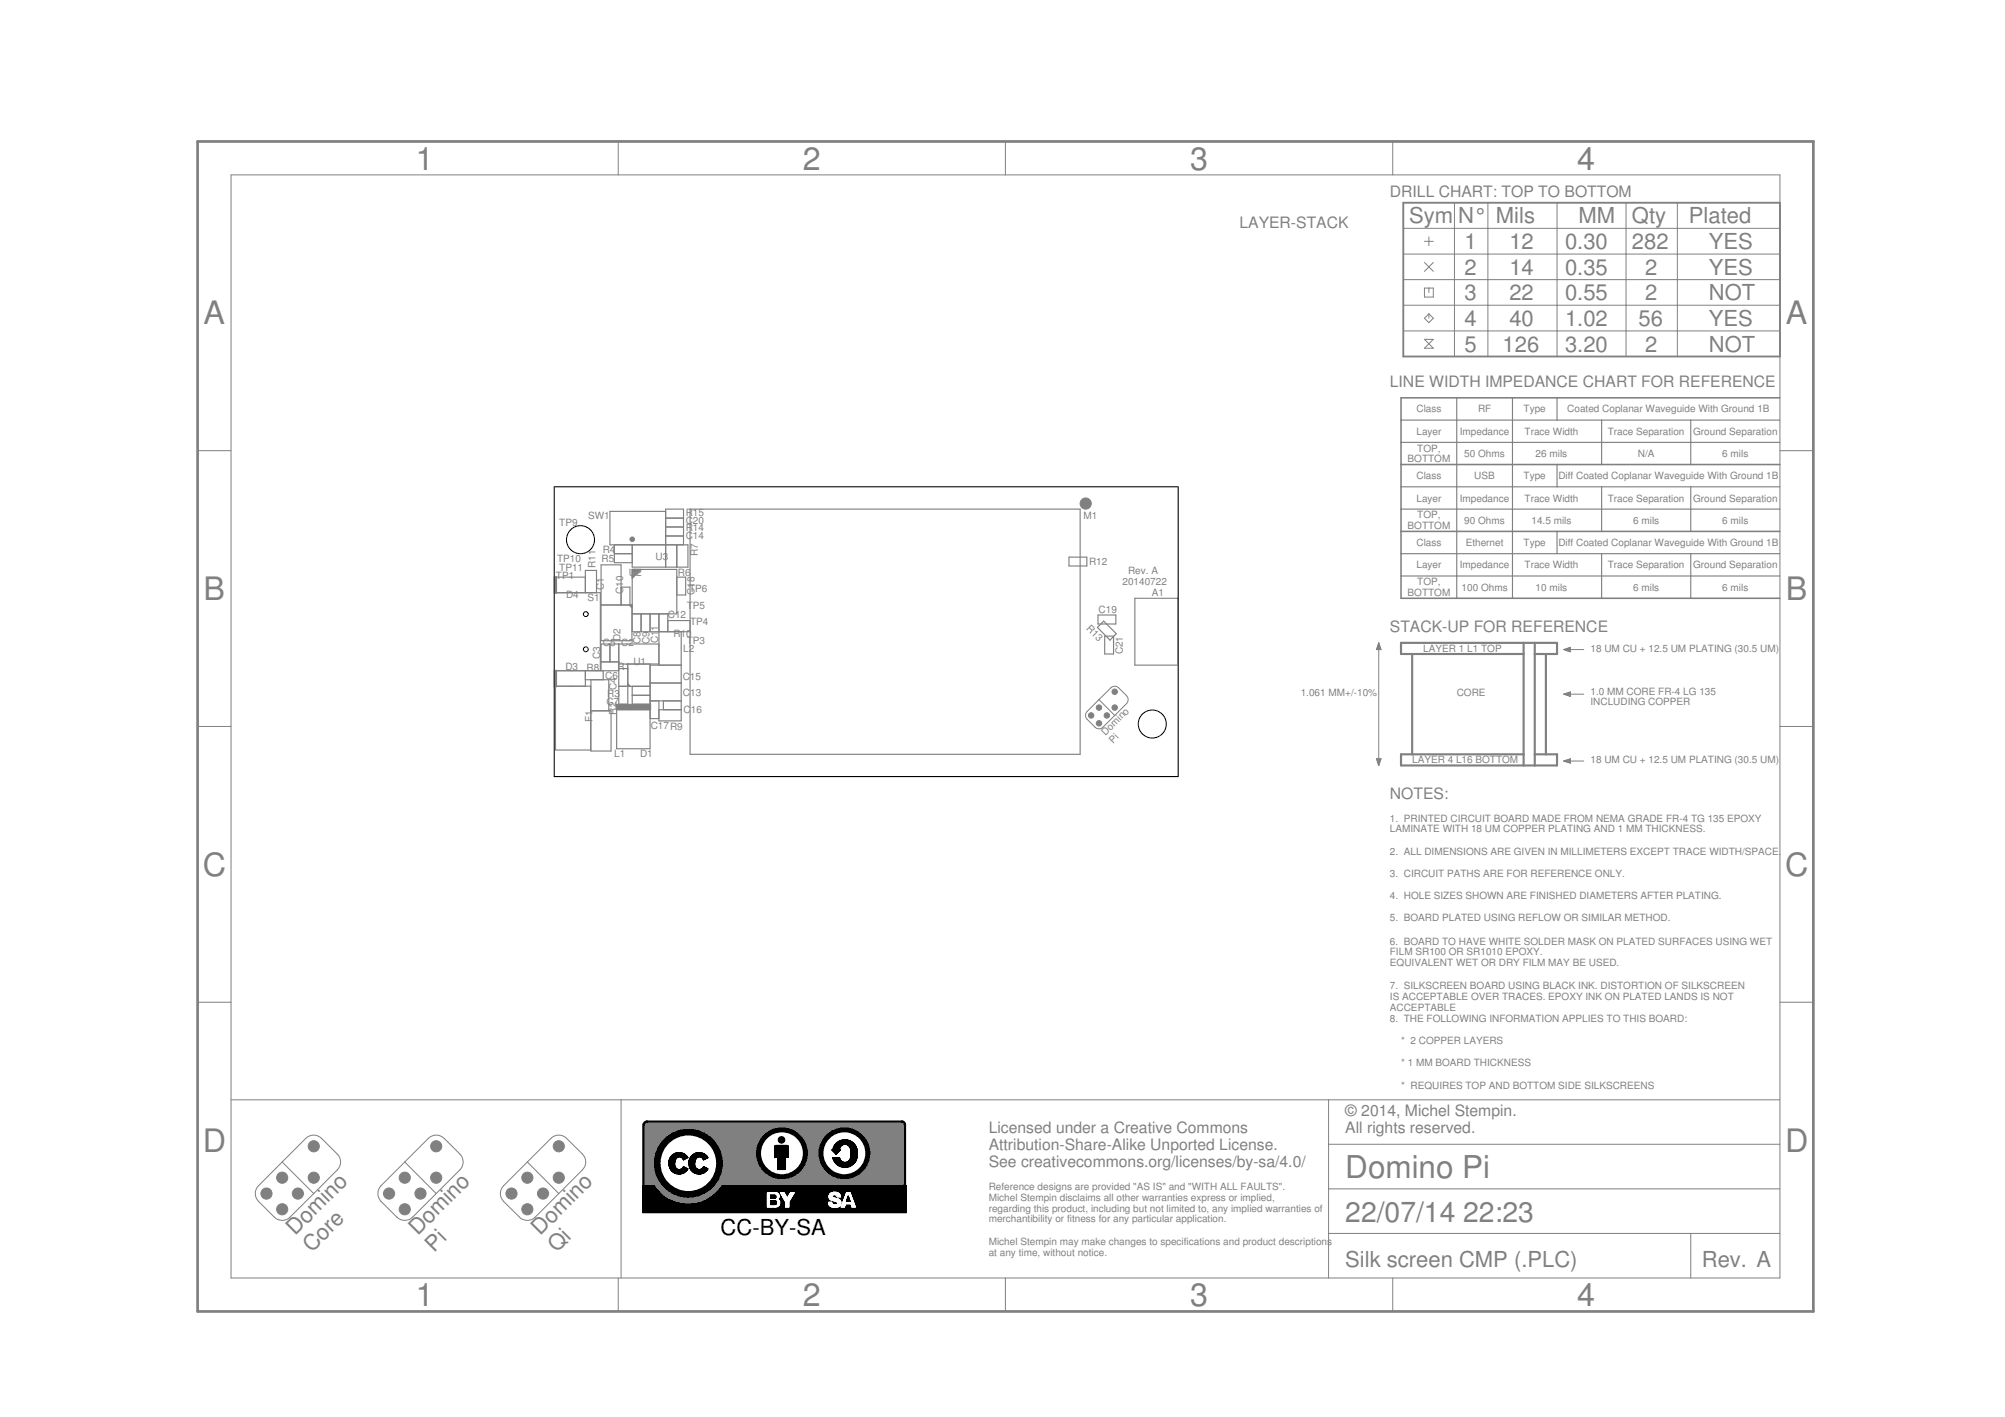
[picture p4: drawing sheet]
<svg xmlns="http://www.w3.org/2000/svg" width="297mm" height="210mm" viewBox="0 0 297 210" stroke-linecap="round" stroke-linejoin="round" font-family="sans-serif">
<defs><g id="words">
<g font-size="4.8" fill="#808080">
<text x="61.6" y="25.1">1</text>
<text x="118.9" y="25.1">2</text>
<text x="176.3" y="25.1">3</text>
<text x="233.7" y="25.1">4</text>
<text x="30.2" y="48">A</text>
<text x="264.6" y="48">A</text>
<text x="30.2" y="88.9">B</text>
<text x="264.6" y="88.9">B</text>
<text x="30" y="129.7">C</text>
<text x="264.4" y="129.7">C</text>
<text x="30" y="170.6">D</text>
<text x="264.4" y="170.6">D</text>
<text x="61.6" y="193.5">1</text>
<text x="118.9" y="193.5">2</text>
<text x="176.3" y="193.5">3</text>
<text x="233.7" y="193.5">4</text>
</g>
<text font-size="4.7" fill="#808080" x="199.3" y="174.5">Domino Pi</text>
<g font-size="4.2" fill="#808080">
<text x="199.3" y="181.1">22/07/14</text>
<text x="216.8" y="181.1">22:23</text>
</g>
<g font-size="3.3" fill="#808080">
<text x="208.7" y="33.1">Sym</text>
<text x="216" y="33.1">N°</text>
<text x="221.6" y="33.1">Mils</text>
<text x="233.8" y="33.1">MM</text>
<text x="241.8" y="33.1">Qty</text>
<text x="250.2" y="33.1">Plated</text>
<text x="217" y="36.9">1</text>
<text x="217" y="40.7">2</text>
<text x="223.6" y="36.9">12</text>
<text x="223.6" y="40.7">14</text>
<text x="231.9" y="36.9">0.30</text>
<text x="231.9" y="40.7">0.35</text>
<text x="241.8" y="36.9">282</text>
<text x="243.7" y="40.7">2</text>
<text x="253.2" y="36.9">YES</text>
<text x="253.2" y="40.7">YES</text>
<text x="217" y="44.5">3</text>
<text x="223.6" y="44.5">22</text>
<text x="231.9" y="44.5">0.55</text>
<text x="243.7" y="44.5">2</text>
<text x="253.2" y="44.5">NOT</text>
<text x="217" y="48.3">4</text>
<text x="217" y="52.1">5</text>
<text x="222.6" y="52.1">126</text>
<text x="223.6" y="48.3">40</text>
<text x="231.9" y="48.3">1.02</text>
<text x="231.9" y="52.1">3.20</text>
<text x="242.8" y="48.3">56</text>
<text x="243.7" y="52.1">2</text>
<text x="253.2" y="48.3">YES</text>
<text x="253.2" y="52.1">NOT</text>
<text x="43.7" y="183.1" transform="rotate(-45 43.7 183.1)">Domino</text>
<text x="46.2" y="185.6" transform="rotate(-45 46.2 185.6)">Core</text>
<text x="61.9" y="183.1" transform="rotate(-45 61.9 183.1)">Domino</text>
<text x="64.3" y="185.6" transform="rotate(-45 64.3 185.6)">Pi</text>
<text x="80" y="183.1" transform="rotate(-45 80 183.1)">Domino</text>
<text x="82.5" y="185.6" transform="rotate(-45 82.5 185.6)">Qi</text>
<text x="199.3" y="187.7">Silk screen CMP (.PLC)</text>
<text x="252.1" y="187.7">Rev. A</text>
</g>
<text font-size="3.3" x="106.8" y="182.9">CC-BY-SA</text>
<g font-size="2.3" fill="#808080">
<text x="205.9" y="29.2">DRILL CHART: TOP TO BOTTOM</text>
<text x="183.6" y="33.8">LAYER-STACK</text>
<text x="205.9" y="57.3">LINE WIDTH IMPEDANCE CHART FOR REFERENCE</text>
<text x="205.9" y="93.6">STACK-UP FOR REFERENCE</text>
<text x="205.9" y="118.3">NOTES:</text>
<text x="146.5" y="167.9">Licensed under a Creative Commons</text>
<text x="199.3" y="165.4">© 2014, Michel Stempin.</text>
<text x="199.3" y="167.9">All rights reserved.</text>
<text x="146.5" y="170.3">Attribution-Share-Alike Unported License.</text>
<text x="146.5" y="172.8">See creativecommons.org/licenses/by-sa/4.0/</text>
</g>
<g font-size="1.5" fill="#808080">
<text x="209.8" y="64.4">Layer</text>
<text x="209.8" y="61.1">Class</text>
<text x="216.3" y="64.4">Impedance</text>
<text x="219" y="61.1">RF</text>
<text x="225.7" y="61.1">Type</text>
<text x="225.9" y="64.4">Trace Width</text>
<text x="232.2" y="61.1">Coated Coplanar Waveguide With Ground 1B</text>
<text x="238.2" y="64.4">Trace Separation</text>
<text x="250.8" y="64.4">Ground Separation</text>
<text x="208.5" y="68.5">BOTTOM</text>
<text x="209.8" y="71">Class</text>
<text x="210" y="66.9">TOP,</text>
<text x="216.9" y="67.7">50 Ohms</text>
<text x="218.4" y="71">USB</text>
<text x="225.7" y="71">Type</text>
<text x="227.5" y="67.7">26 mils</text>
<text x="230.9" y="71">Diff Coated Coplanar Waveguide With Ground 1B</text>
<text x="242.6" y="67.7">N/A</text>
<text x="255.2" y="67.7">6 mils</text>
<text x="82.9" y="78">TP9</text>
<text x="87.1" y="76.9">SW1</text>
<text x="101.6" y="76.4">R</text>
<text x="101.6" y="77.6">C</text>
<text x="102.7" y="76.4">15</text>
<text x="102.7" y="77.6">20</text>
<text x="160.5" y="76.9">M1</text>
<text x="209.8" y="74.3">Layer</text>
<text x="210" y="76.8">TOP,</text>
<text x="216.3" y="74.3">Impedance</text>
<text x="216.9" y="77.6">90 Ohms</text>
<text x="225.9" y="74.3">Trace Width</text>
<text x="226.9" y="77.6">14.5 mils</text>
<text x="238.2" y="74.3">Trace Separation</text>
<text x="242" y="77.6">6 mils</text>
<text x="250.8" y="74.3">Ground Separation</text>
<text x="255.2" y="77.6">6 mils</text>
<text x="82.5" y="83.3">TP10</text>
<text x="89.1" y="83.3">R5</text>
<text x="89.3" y="81.9">R4</text>
<text x="97.1" y="82.9">U3</text>
<text x="101.6" y="79.9">C</text>
<text x="101.6" y="78.7">R</text>
<text x="102.7" y="79.9">14</text>
<text x="102.7" y="78.7">14</text>
<text x="103.4" y="82.4" transform="rotate(-90 103.4 82.4)">R7</text>
<text x="161.3" y="83.7">R12</text>
<text x="208.5" y="78.4">BOTTOM</text>
<text x="209.8" y="80.9">Class</text>
<text x="217.1" y="80.9">Ethernet</text>
<text x="225.7" y="80.9">Type</text>
<text x="230.9" y="80.9">Diff Coated Coplanar Waveguide With Ground 1B</text>
<text x="82.4" y="85.7">TP1</text>
<text x="82.9" y="84.6">TP11</text>
<text x="83.9" y="88.5">D4</text>
<text x="87.1" y="89.1">S1</text>
<text x="88.2" y="84.2" transform="rotate(-90 88.2 84.2)">R11</text>
<text x="89.4" y="87.4" transform="rotate(-90 89.4 87.4)">C1</text>
<text x="92.3" y="88" transform="rotate(-90 92.3 88)">C10</text>
<text x="93.2" y="85.4">U2</text>
<text x="100.4" y="85.3">R6</text>
<text x="102.1" y="87.6">TP6</text>
<text x="102.9" y="88.1" transform="rotate(-90 102.9 88.1)">C18</text>
<text x="166.3" y="86.7">20140722</text>
<text x="167.1" y="85">Rev. A</text>
<text x="170.7" y="88.2">A1</text>
<text x="208.5" y="88.3">BOTTOM</text>
<text x="209.8" y="84.2">Layer</text>
<text x="210" y="86.7">TOP,</text>
<text x="216.3" y="84.2">Impedance</text>
<text x="216.5" y="87.5">100 Ohms</text>
<text x="225.9" y="84.2">Trace Width</text>
<text x="227.5" y="87.5">10 mils</text>
<text x="238.2" y="84.2">Trace Separation</text>
<text x="242" y="87.5">6 mils</text>
<text x="250.8" y="84.2">Ground Separation</text>
<text x="255.2" y="87.5">6 mils</text>
<text x="89.3" y="95.7">C</text>
<text x="90.4" y="95.7">5</text>
<text x="91.9" y="95" transform="rotate(-90 91.9 95)">D2</text>
<text x="92" y="95.8">C2</text>
<text x="94.9" y="95.5" transform="rotate(-90 94.9 95.5)">C8</text>
<text x="96.2" y="95.5" transform="rotate(-90 96.2 95.5)">C9</text>
<text x="97.5" y="95.3" transform="rotate(-90 97.5 95.3)">C11</text>
<text x="98.9" y="91.6">C12</text>
<text x="99.8" y="94.4">R10</text>
<text x="101.7" y="95.4">T</text>
<text x="101.7" y="90.3">T</text>
<text x="102.2" y="92.6">TP4</text>
<text x="102.7" y="95.4">P3</text>
<text x="102.7" y="90.3">P5</text>
<text x="160.8" y="93.2" transform="rotate(45 160.8 93.2)">R13</text>
<text x="162.8" y="90.8">C19</text>
<text x="83.8" y="99.2">D3</text>
<text x="86.9" y="99.4">R8</text>
<text x="88.9" y="97.7" transform="rotate(-90 88.9 97.7)">C3</text>
<text x="89.6" y="100.6">C6</text>
<text x="91.5" y="99.3">R1</text>
<text x="93.8" y="98.5">U1</text>
<text x="101.1" y="100.7">C15</text>
<text x="101.2" y="96.6">L2</text>
<text x="166.4" y="97" transform="rotate(-90 166.4 97)">C21</text>
<text x="210.9" y="96.6">LAYER 1 L1 TOP</text>
<text x="235.6" y="96.6">18 UM CU + 12.5 UM PLATING (30.5 UM)</text>
<text x="87.8" y="107" transform="rotate(-90 87.8 107)">F1</text>
<text x="89.8" y="104.4">C7</text>
<text x="89.9" y="103.2">R3</text>
<text x="91.3" y="102.3" transform="rotate(-90 91.3 102.3)">C4</text>
<text x="91.3" y="105.9" transform="rotate(-90 91.3 105.9)">R</text>
<text x="91.3" y="104.8" transform="rotate(-90 91.3 104.8)">2</text>
<text x="96.4" y="108">C17R9</text>
<text x="101.2" y="103.1">C</text>
<text x="101.3" y="105.7">C</text>
<text x="102.2" y="103.1">13</text>
<text x="102.3" y="105.7">16</text>
<text x="192.7" y="103.2">1.061 MM+/-10%</text>
<text x="215.8" y="103.2">CORE</text>
<text x="235.6" y="102.9">1.0 MM CORE FR-4 LG 135</text>
<text x="235.6" y="104.5">INCLUDING COPPER</text>
<text x="91" y="112.1">L1</text>
<text x="94.8" y="112.1">D1</text>
<text x="163.8" y="109" transform="rotate(-45 163.8 109)">Domino</text>
<text x="164.9" y="110.1" transform="rotate(-45 164.9 110.1)">Pi</text>
<text x="209.2" y="113.1">LAYER 4 L16 BOTTOM</text>
<text x="235.6" y="113.1">18 UM CU + 12.5 UM PLATING (30.5 UM)</text>
<text x="205.9" y="121.7">1. PRINTED CIRCUIT BOARD MADE FROM NEMA GRADE FR-4 TG 135 EPOXY</text>
<text x="205.9" y="123.3">LAMINATE WITH 18 UM COPPER PLATING AND 1 MM THICKNESS.</text>
<text x="205.9" y="126.6">2. ALL DIMENSIONS ARE GIVEN IN MILLIMETERS EXCEPT TRACE WIDTH/SPACE.</text>
<text x="205.9" y="129.9">3. CIRCUIT PATHS ARE FOR REFERENCE ONLY.</text>
<text x="205.9" y="133.2">4. HOLE SIZES SHOWN ARE FINISHED DIAMETERS AFTER PLATING.</text>
<text x="205.9" y="136.5">5. BOARD PLATED USING REFLOW OR SIMILAR METHOD.</text>
<text x="205.9" y="139.9">6. BOARD TO HAVE WHITE SOLDER MASK ON PLATED SURFACES USING WET</text>
<text x="205.9" y="141.5">FILM SR100 OR SR1010 EPOXY.</text>
<text x="205.9" y="143.1">EQUIVALENT WET OR DRY FILM MAY BE USED.</text>
<text x="205.9" y="146.5">7. SILKSCREEN BOARD USING BLACK INK. DISTORTION OF SILKSCREEN</text>
<text x="205.9" y="148.1">IS ACCEPTABLE OVER TRACES. EPOXY INK ON PLATED LANDS IS NOT</text>
<text x="205.9" y="149.7">ACCEPTABLE</text>
<text x="205.9" y="151.4">8. THE FOLLOWING INFORMATION APPLIES TO THIS BOARD:</text>
<text x="207.6" y="154.7">* 2 COPPER LAYERS</text>
<text x="207.6" y="158">* 1 MM BOARD THICKNESS</text>
<text x="207.6" y="161.3">* REQUIRES TOP AND BOTTOM SIDE SILKSCREENS</text>
<text x="146.5" y="176.3">Reference designs are provided &quot;AS IS&quot; and &quot;WITH ALL FAULTS&quot;.</text>
<text x="146.5" y="177.9">Michel Stempin disclaims all other warranties express or implied,</text>
<text x="146.5" y="179.5">regarding this product, including but not limited to, any implied warranties of</text>
<text x="146.5" y="181.1">merchantibility or fitness for any particular application.</text>
<text x="146.5" y="184.4">Michel Stempin may make changes to specifications and product descriptions</text>
<text x="146.5" y="186">at any time, without notice.</text>
</g>
</g></defs>
<g fill="none" stroke="#808080" stroke-width=".17">
<path d="M215.8 58.9v29.7M224.1 58.9v29.7M230.7 58.9v3.3M98.6 75.8h-8.2v4.9h11.5v3.3h-8.2v-3.3M98.6 79.4h2.7M98.6 78.1h2.7M98.6 76.8h2.7M102.2 75.4h57.8v36.3h-57.8zM207.6 75.4h56.1M207.6 65.5h56.1M207.6 62.2h56.1M207.6 72.1h56.1"/>
<path d="M230.7 68.8v3.3M230.7 78.7v3.3M237.3 62.2v6.6M237.3 72.1v6.6M250.5 62.2v6.6M250.5 72.1v6.6M82.3 99.4h9.4M82.3 87.8h6.6v11.6M82.4 99.4v2.3h4.3v-2.3M86.7 85.5h-4.3v2.3M86.7 87.8v-3.3h1.7v3.3M89 89.6h4.6v5.3"/>
<path d="M89 98h2.7M89.4 99.4v1.3M90.4 95.4v2.6M91 80.7v2.7h2.7M91 82h2.7M91.7 95.4v8.9h1.3v-5.9M91.7 98.4h5.9M91.7 99h1.3M92 89.6v-5.9h-3v11.2h4.6M92 87h1.3v2.6M93.2 89.6l.4 .4M93.3 89.7h.3"/>
<path d="M93.5 89.9h.1M93.6 90h.1M93.7 90.9h6.6v-6.6h-6.6v9.3h8.5M93.7 85.6h.1M93.7 85.4h.2M93.7 85.3h.3M93.7 85.2h.4M93.7 85h.6M93.7 84.9h.7M93.7 84.8h.9M93.7 84.6h1M93.7 84.5h1.1"/>
<path d="M93.7 84.4h1.2M95 84.3l-1.3 1.4M95 90.9v2.7M96.3 90.9v2.7M96.3 98.4v12.5h-4.9v-5.8h4.9M96.3 98.5h4.6M97.6 95.4h-8.6v4M97.6 90.9v7.6M98.9 90.9v2.7M98.9 91.9h3.3M100.3 80.7v3.3M100.3 85.5h1.3v2.6h-1.3"/>
<path d="M100.9 93.6v13.2h-3.3v-3M101.3 80.7v-5.3h-2.7v8.6M158.4 82.5h2.6v1.3h-2.6zM162.7 91.1h2.6v1.3h-2.6zM163.5 92l1.9 1.9-1 .9-1.8-1.9zM163.7 94.2h1.3v2.7h-1.3zM168.1 88.6h6.4v9.9h-6.4zM207.6 82h56.1M207.6 85.3h56.1M237.3 82v6.6M250.5 82v6.6M82.3 101.6h5.2v9.5h-5.2z"/>
<path d="M86.7 100.7h3.5v4.6M87.5 100.7v10.6h3v-6h-3M91.7 101.7h4.6M93 101.6h.3M93 101.5h.1M93 101.3l.4 .4M93.7 101.7v2.6h2.6M93.7 103h2.6M96.3 101.2h4.6M96.3 103.8h4.6M96.3 106.4h1.3M97.6 105.1h3.3"/>
<path d="M98.3 103.8v1.3"/>
</g>
<g fill="#808080" stroke="#808080" stroke-width=".15">
<circle cx="93.7" cy="79.9" r=".34"/>
<circle cx="161.6" cy="106" r=".4"/>
<circle cx="162.8" cy="104.8" r=".4"/>
<circle cx="162.8" cy="107.1" r=".4"/>
<circle cx="164" cy="106" r=".4"/>
<circle cx="165.1" cy="104.8" r=".4"/>
<circle cx="165.1" cy="102.5" r=".4"/>
<circle cx="160.8" cy="74.6" r=".83"/>
<circle cx="57.6" cy="176.8" r=".83"/>
<circle cx="60" cy="174.5" r=".83"/>
<circle cx="60" cy="179.1" r=".83"/>
<circle cx="62.3" cy="176.8" r=".83"/>
<circle cx="64.6" cy="174.5" r=".83"/>
<circle cx="64.6" cy="169.8" r=".83"/>
<circle cx="39.5" cy="176.8" r=".83"/>
<circle cx="41.8" cy="174.5" r=".83"/>
<circle cx="41.8" cy="179.1" r=".83"/>
<circle cx="44.1" cy="176.8" r=".83"/>
<circle cx="46.5" cy="174.5" r=".83"/>
<circle cx="46.5" cy="169.8" r=".83"/>
<circle cx="75.8" cy="176.8" r=".83"/>
<circle cx="78.1" cy="174.5" r=".83"/>
<circle cx="78.1" cy="179.1" r=".83"/>
<circle cx="80.5" cy="176.8" r=".83"/>
<circle cx="82.8" cy="174.5" r=".83"/>
<circle cx="82.8" cy="169.8" r=".83"/>
</g>
<g fill="#808080" stroke="#808080" stroke-width=".15">
<path d="M91.3 104.3h5.1v.8h-5.1z"/>
<path d="M82.1 85.4h.3v2.5h-.3z"/>
<path d="M82.1 99.3h.3v2.4h-.3z"/>
</g>
<g fill="none" stroke="#808080" stroke-width=".15">
<path d="M34.2 25.9h229.5v163.4h-229.5zM91.6 21v4.9M148.9 21v4.9M206.3 21v4.9M207.9 30v3.8h55.8M207.9 37.6h55.8M211 35.8h1.3M211 38.9l1.3 1.3M211.7 35.1v1.3M212.3 38.9l-1.3 1.3M215.5 30v22.8M220.4 30v22.8"/>
<path d="M230.7 30v22.8M240.9 30v22.8M248.5 30v22.8M207.9 41.4h55.8M207.9 45.2h55.8M207.9 49h55.8M207.9 52.8h55.8M211 42.7h1.3v1.3h-1.3zM211 50.3h1.3l-1.3 1.3h1.3zM211.7 42.7v.6M211.7 46.5v.6M211.7 46.5l.6 .6-.6 .7-.7-.7z"/>
<path d="M29.3 66.8h4.9M263.7 66.8h4.9M203.9 96.2h.7M204 96.1h.5M204 96h.5M204 95.9h.5M204.1 95.8h.3M204.1 95.7h.3M204.2 95.6h.2M204.2 95.5h.1M204.2 95.4h.1M204.2 95.3h.1"/>
<path d="M204.3 95.2l.3 1h-.7zM204.3 95.2v18.2M231.7 96.2h2.9M231.7 96.2l.9-.3v.7zM231.8 96.2h.8M231.8 96.3h.8M232.1 96.1h.5M232.1 96.4h.5M232.4 96h.2M232.5 96.5h.1M29.3 107.6h4.9M161.1 105.4l3.5-3.5 .3-.2h.7l1.3 1.4 .2 .3v.4l-.2 .4-3.7 3.7-.4 .1-.4-.1-1.3-1.3-.3-.6z"/>
<path d="M162.8 103.6l2.3 2.4M203.9 112.4h.7l-.3 1zM203.9 112.4h.7M204 112.5h.6M204 112.6h.5M204 112.7h.5M204.1 112.8h.3M204.1 112.9h.3M204.1 113h.3M204.2 113.1h.1M204.2 113.2h.1M204.2 113.3h.1"/>
<path d="M231.7 102.8l.9-.3v.7zM231.7 112.7l.9-.3v.7M231.7 102.8h2.9M231.7 112.7h2.9M231.7 112.7l.9 .4M231.9 102.9h.7M231.9 112.6h.7M232 112.8h.6M232 102.7h.6M232.2 103h.4M232.3 112.5h.3M232.3 112.9h.3"/>
<path d="M232.3 102.6h.3M232.5 103.1h.1M232.6 112.4h.1M232.6 113h.1M232.6 102.5h.1M263.7 107.6h4.9M29.3 148.5h4.9M263.7 148.5h4.9M34.2 162.9h229.5M41.8 172.1l3.5-3.5a1.66 1.66 0 0 1 2.3 0l2.4 2.4a1.64 1.64 0 0 1 0 2.3l-3.5 3.5M41.8 172.1l-3.5 3.5a1.64 1.64 0 0 0 0 2.4l2.3 2.3a1.64 1.64 0 0 0 2.4 0l3.5-3.5M41.8 172.1l4.7 4.7"/>
<path d="M56.5 175.6l7-7a1.66 1.66 0 0 1 2.3 0l2.3 2.4a1.64 1.64 0 0 1 0 2.3l-7 7a1.64 1.64 0 0 1-2.3 0l-2.3-2.3a1.69 1.69 0 0 1 0-2.4zM60 172.1l4.6 4.7M74.6 175.6l7-7a1.64 1.64 0 0 1 2.3 0l2.4 2.4a1.64 1.64 0 0 1 0 2.3l-7 7a1.64 1.64 0 0 1-2.3 0l-2.4-2.3a1.64 1.64 0 0 1 0-2.4zM78.1 172.1l4.7 4.7M92 162.9v26.4M95.5 171h1.6M95.5 172.3h1.5M95.5 172.2h1.5M95.5 172.1h1.5M95.5 172h1.5M95.5 171.9h1.5M95.5 171.8h1.5"/>
<path d="M95.5 171.7h1.5M95.5 171.6h1.5M95.5 171.5h1.5M95.5 171.4h1.5M95.5 171.3h1.6M95.5 171.2h1.6M95.5 171.1h1.6M95.5 171h1.7M95.5 170.9h1.7M95.5 170.8h1.7M95.5 170.7h1.7M95.5 170.7h1.8"/>
<path d="M95.5 170.6h1.8M95.5 170.5h1.8M95.5 170.4h1.8M95.5 170.3h1.9M95.5 170.2h1.9M95.5 170.1h2M95.5 170h2M95.5 169.9h2.1M95.5 169.8h2.2M95.5 169.6h2.2M95.5 169.5h2.4M95.5 169.4h2.4"/>
<path d="M95.5 169.3h2.5M95.5 169.2h2.5M95.5 169.2h2.6M95.5 169h2.7M95.5 168.9h2.8M95.5 168.7h3M95.5 168.6h3.1M95.5 168.4h3.3M95.5 168.3h3.5M95.5 168.1h3.7M95.5 168h3.9M95.5 167.9h4.2"/>
<path d="M95.5 167.7h4.5M95.5 167.6h4.9M95.5 167.4h5.4M95.5 167.3h19M95.5 167.1h19.5M95.5 167h38.4M95.5 166.9h38.4M95.5 166.8h38.4M95.5 166.7h38.4M95.5 166.6h38.4M95.5 166.5h38.4M95.5 166.4h38.4"/>
<path d="M95.5 166.3h38.4M95.5 166.2h38.4M95.5 175.6h2.7M95.5 175.6h2.6M95.5 175.5h2.6M95.5 175.4l2.6 .1M95.5 175.4h2.5M95.5 175.3h2.5M95.5 175.3h2.4M95.5 175.2h2.4M95.5 175.1l2.4 .1M95.5 175.1h2.3"/>
<path d="M95.5 175h2.3M95.5 175h2.2M95.5 174.9h2.2M95.5 174.8l2.2 .1M95.5 174.8h2.1M95.5 174.7h2.1M95.5 174.6h2.1M95.5 174.6h2M95.5 174.5l2 .1M95.5 174.5h2M95.5 174.4l2 .1M95.5 174.4h1.9"/>
<path d="M95.5 174.3h1.9M95.5 174.2l1.9 .1M95.5 174.2h1.8M95.5 174.1h1.8M95.5 174h1.8M95.5 173.9l1.8 .1M95.5 173.9h1.7M95.5 173.8h1.7M95.5 173.7h1.7M95.5 173.6h1.6M95.5 173.5l1.6 .1M95.5 173.5h1.6"/>
<path d="M95.5 173.4l1.6 .1M95.5 173.4h1.6M95.5 173.3h1.6M95.5 173.2h1.6M95.5 173.2h1.5M95.5 173.1h1.5M95.5 173h1.5M95.5 172.9h1.5M95.5 172.8h1.5M95.5 172.7h1.5M95.5 172.6h1.5M95.5 172.5h1.5"/>
<path d="M95.5 172.4h1.5M96.8 175.6l.4 .6M96.8 175.7h1.5M96.9 175.7h1.4M96.9 175.8h1.5M97 172.3v.7M97 175.9h1.4M97 172.1h-1.5M97 175.9h1.5M97 171.6v.7M97 171.8h-1.5M97 173l.2 .7"/>
<path d="M97 171.6h-1.5M97 171.5h-1.5M97 176h1.6M97.1 171.4h-1.6M97.1 176h1.5M97.1 171.2h-1.6M97.1 171.1h-1.6M97.1 176.1h1.6M97.2 176.1h1.5M97.2 171l-.2 .6M97.2 173.7l.2 .6M97.2 170.8l-1.7 .1"/>
<path d="M97.2 176.2h1.6M97.2 170.8h-1.7M97.2 176.2a6.1 6.1 0 0 0 4 2.2M97.3 176.3h1.6M97.3 170.5l-1.8 .1M97.3 170.5h-1.8M97.3 176.3h1.7M97.4 176.4h1.6M97.4 170.3l-.2 .7M97.4 174.3l.3 .6M97.4 176.4h1.7M97.5 170.2h-2"/>
<path d="M97.5 176.4h1.6M97.5 170.1l-2 .1M97.5 176.5h1.7M97.5 170.1h-2M97.5 176.5h1.8M97.6 176.6h1.7M97.6 176.6h1.8M97.6 169.9h-2.1M97.6 169.8l-2.1 .1M97.6 169.8h-2.1M97.6 176.7h1.9M97.7 169.7l-2.2 .1"/>
<path d="M97.7 176.7h1.9M97.7 169.7l-.3 .6M97.7 169.7h-2.2M97.7 174.9l.4 .6M97.7 176.8h2M97.8 169.6h-2.3M97.8 176.8h2M97.8 169.5l-2.3 .1M97.8 169.5h-2.3M97.9 176.8l2 .1M97.9 169.4l-2.4 .1M97.9 176.9h2"/>
<path d="M97.9 176.9h2.1M97.9 169.4h-2.4M98 169.3h-2.5M98 177h2.1M98 177h2.2M98 169.2h-2.5M98.1 177h2.2M98.1 169.1l-.4 .6M98.1 169.1l-2.6 .1M98.1 175.5l.5 .5M98.1 177.1h2.3M98.1 169.1h-2.6"/>
<path d="M98.1 177.1h2.4M98.2 169.1h-2.7M98.2 169h-2.7M98.2 177.1l2.5 .1M98.2 175.6h-2.7v-9.4h38.4v9.4h-28.1M98.3 169h-2.8M98.3 177.2h2.5M98.3 177.2h2.6M98.3 168.9h-2.8M98.3 177.2l2.9 .1M98.4 168.8l-2.9 .1M98.4 177.3h3.1"/>
<path d="M98.4 168.8h-2.9M98.5 177.3h6.9M98.5 177.4h6.8M98.5 168.7h-3M98.6 168.6l-.5 .5M98.6 176l1.1 .8M98.6 177.4h6.7M98.6 168.6h-3.1M98.6 177.4h6.6M98.7 168.6h-3.2M98.7 177.5h6.4M98.7 168.5h-3.2"/>
<path d="M98.8 168.5h-3.3M98.8 177.5h6.2M98.8 168.4h-3.3M98.9 177.6h6.1M98.9 168.4h-3.4M98.9 177.6h6M99 168.3h-3.5M99 177.7h5.9M99 177.7h5.8M99.1 168.2h-3.6M99.1 177.7h5.6M99.2 177.8h5.4"/>
<path d="M99.3 168.1h-3.8M99.3 177.8h5.3M99.4 177.8h5.1M99.4 168h-3.9M99.4 177.9h5M99.5 168h-4M99.5 177.9h4.8M99.6 167.9h-4.1M99.6 177.9h4.6M99.7 167.9l-1.1 .7M99.7 176.8l1.3 .4 .7 .1M99.7 178h4.5"/>
<path d="M99.8 167.8h-4.3M99.8 178h4.2M99.9 178.1h4M99.9 167.7h-4.4M100 178.1h3.8M100.1 167.7h-4.6M100.1 178.1h3.6M100.2 167.6h-4.7M100.2 178.2h3.4M100.3 167.6h-4.8M100.3 167.6l-.6 .3M100.4 178.2h3"/>
<path d="M100.5 178.2h2.9M100.5 167.5h-5M100.6 167.5h-5.1M100.7 178.3h2.4M100.8 167.4h-5.3M100.9 178.3h2M101.1 167.4h-5.6M101.1 178.4h1.6M101.4 167.3h-5.9M101.5 178.4h.9M101.7 167.3l-1.4 .3M102.3 167.3a5.1 5.1 0 0 1 4 2.4"/>
<path d="M102.6 167.3h11.7M102.9 167.4h11.3M103.1 167.4h11M103.2 167.4h10.9M103.2 177.2h2.4M103.3 167.5h10.7M103.5 167.5h10.4M103.6 167.6h10.3M103.7 167.6h10.1M103.7 177h2M103.8 167.6h9.9M103.9 167.7h9.8"/>
<path d="M104 167.7h9.6M104.1 167.7h9.5M104.1 176.9h1.8M104.1 167.8h9.4M104.1 178a6.3 6.3 0 0 1-2.9 .4M104.2 167.8h9.3M104.3 176.8l-1.3 .4-.7 .1M104.3 167.9h9.1M104.4 167.9h9M104.4 176.7h1.7M104.4 167.9h8.9M104.5 168h8.8"/>
<path d="M104.6 168h8.6M104.6 176.6h1.6M104.7 168.1h8.5M104.8 168.1h8.3M104.8 177.7l-.7 .3M104.9 168.2h8.2M104.9 176.4h1.5M104.9 176.4l-.6 .4M104.9 168.2h8.1M105 168.3h8M105 176.3h1.5M105 168.3h7.9"/>
<path d="M105.1 168.3h7.8M105.1 176.3h1.4M105.1 168.4h7.8M105.2 168.4h7.7M105.2 168.4h7.6M105.2 176.2h1.4M105.2 168.5h7.6M105.2 176.1h1.4M105.3 168.5h7.5M105.3 168.6h7.5M105.4 168.6h7.3M105.4 176l-.5 .4"/>
<path d="M105.4 177.3h-2.9M105.4 176h1.3M105.5 168.7h7.2M105.5 177.3l-.7 .4M105.5 168.7h7.1M105.5 177.2l-2.7 .1M105.6 168.8h7M105.6 177.2h-2.5M105.6 175.9h1.2M105.6 177.1l-2.3 .1M105.6 175.8h1.3M105.6 168.8h6.9"/>
<path d="M105.7 168.9h6.8M105.7 177.1h-2.3M105.7 175.7h1.3M105.7 169h6.8M105.7 177.1h-2.1M105.8 169h6.7M105.8 175.6h28.1M105.8 169h6.6M105.8 177h-2M105.8 169.1h6.6M105.9 177h-2M105.9 175.5h28"/>
<path d="M105.9 169.1h6.5M105.9 175.5l-.5 .5M105.9 176.9h-1.9M105.9 169.2h6.5M105.9 175.4h28M106 175.4h27.9M106 169.2h6.3M106 176.8l-1.9 .1M106 169.3h6.3M106 175.3h27.9M106 176.8h-1.8M106.1 169.4h6.2"/>
<path d="M106.1 176.8l-.6 .5M106.1 175.3h27.8M106.1 176.8h-1.8M106.1 175.2h27.8M106.1 169.4h6.1M106.2 169.5h6M106.2 176.7h-1.8M106.2 176.7h-1.7M106.2 175.1h27.7M106.2 169.6h6M106.2 176.6h-1.6M106.2 175h27.7"/>
<path d="M106.3 169.7h5.9M106.3 169.6h5.9M106.3 176.6h-1.6M106.3 175h27.6M106.3 169.7l.5 1.3M106.3 174.9l-.4 .6M106.3 174.9h27.6M106.3 169.7h5.8M106.3 176.5h-1.6M106.3 169.8h5.8M106.3 174.8h27.6M106.4 169.8h5.7"/>
<path d="M106.4 176.5h-1.6M106.4 174.8h27.5M106.4 174.7h27.5M106.4 169.9h5.7M106.4 176.4h-1.5M106.4 170h5.7M106.4 174.6h27.5M106.5 170h5.6M106.5 176.4h-1.5M106.5 174.6h9M106.5 170.1h5.6M106.5 174.5l8.6 .1"/>
<path d="M106.5 174.5h8.4M106.6 170.2h5.4M106.6 176.3h-1.5M106.6 174.4l8.1 .1M106.6 174.4h8M106.6 170.3h5.4M106.6 176.2h-1.5M106.6 174.4h7.8M106.6 174.3h7.8M106.6 174.3h7.7M106.6 170.4h5.4M106.6 174.2l7.6 .1"/>
<path d="M106.7 170.4h5.3M106.7 174.2h7.4M106.7 176.1h-1.4M106.7 170.5h5.3M106.7 174.1l7.3 .1M106.7 174.1h7.2M106.7 174.1h7.1M106.7 170.6h5.3M106.7 174h7M106.7 170.7h5.3M106.7 176h-1.3M106.7 173.9l7 .1"/>
<path d="M106.7 173.9h6.9M106.8 170.7h5.2M106.8 173.9h6.8M106.8 170.8h5.2M106.8 176h-1.3M106.8 173.8l6.7 .1M106.8 173.8h6.7M106.8 170.9h5.2M106.8 175.9h-1.3M106.8 173.8h6.6M106.8 173.7h6.5M106.8 171h5.2"/>
<path d="M106.8 171l.2 .6M106.8 173.7l-.5 1.2M106.8 173.6h6.4M106.9 171.1h5.1M106.9 171h5.1M106.9 173.5l6.3 .1M106.9 173.5h6.2M106.9 171.2h5.1M106.9 175.8h-1.3M106.9 173.4l6.2 .1M106.9 173.4h6.1M106.9 171.3h5.1"/>
<path d="M106.9 173.3h6M106.9 171.4h5.1M106.9 173.2l6 .1M106.9 173.2h5.9M107 171.5h5.1M107 175.7h-1.3M107 173.2h5.8M107 173.1l5.8 .1M107 173.1h5.8M107 171.6v.7M107 171.6h5.1M107 173l-.2 .7"/>
<path d="M107 173.1h5.7M107 173h5.7M107 173h5.6M107 172h5.2M107 171.9h5.2M107 171.9h5.1M107 171.8h5.1M107 171.7h5.1M107 172.9h5.6M107 172.8l5.6 .1M107 172.8h5.6M107 172.8h5.5"/>
<path d="M107 172.7h5.5M107 172.3h5.3M107 172.2h5.3M107 172.2h5.2M107 172.1h5.2M107 172.6h5.5M107 172.6h5.4M107 172.5h5.4M107 172.4h5.4M107 172.4h5.3M107 172.3v.7M107 175.6l-.9 1.2"/>
<path d="M112 170.8l-2.7 .2v1.3M112 170.8l.1 1.1M112 170.3v.5M112 170.5l-5.3 .1M112.1 169.9h-5.7M112.1 169.8l-.1 .5M112.1 171.9l.2 .5M112.3 169.2l-.2 .6M112.3 172.4l.3 .5M112.4 169.2h-6.4M112.4 169.1l-6.5 .1M112.6 168.8l-.3 .4"/>
<path d="M112.6 172.9l.3 .4M112.9 173.3a3.8 3.8 0 0 0 5.8 0M113.3 168l-.7 .8M113.7 167.6l-.4 .4M114.4 167.3h-18.9M114.6 167.2h-19.1M114.7 167.2h-19.2M114.9 167.1l-19.4 .1M115.2 167.1a3.7 3.7 0 0 1 2.1 .3M115.2 167.1l-1.5 .5M115.2 167.1h-19.7M116.1 174.6h8.6"/>
<path d="M116.3 167.1h17.6M116.4 174.6h8.1M116.5 167.1h17.4M116.6 167.1h17.3M116.6 174.5h7.6M116.7 174.5h7.5M116.8 167.2h17.1M116.9 174.5h7.1M116.9 167.2h7.9M117 174.4h6.9M117.1 167.3h7.3M117.1 167.3h7.2"/>
<path d="M117.1 174.4h6.7M117.2 174.3h6.5M117.2 167.3h7M117.3 174.3h6.3M117.3 167.4l1 .6M117.3 167.4h6.7M117.4 174.3h6.1M117.4 167.4h6.5M117.5 167.4h6.3M117.5 174.2h5.9M117.5 167.5h6.2M117.6 174.2h5.7"/>
<path d="M117.6 167.5h6M117.7 174.1h5.5M117.7 167.6h5.8M117.8 174.1h5.3M117.8 167.6h5.6M117.9 174h5.2M117.9 167.7h5.4M117.9 174h5.1M117.9 167.7h5.3M118 167.7h5.2M118 173.9h5M118 173.9h4.9"/>
<path d="M118 167.8h5.1M118.1 167.8h5M118.1 173.8h4.7M118.1 167.9h4.9M118.2 167.9h4.8M118.2 173.8h4.5M118.2 167.9h4.7M118.2 173.7h4.5M118.3 168l.7 .8M118.3 168h4.6M118.3 168h4.5M118.3 173.7h4.3"/>
<path d="M118.3 173.6h4.3M118.4 168.1h4.3M118.4 173.6h4.2M118.4 173.6h4.1M118.4 168.1h4.2M118.4 173.5h4.1M118.5 168.2h4.1M118.5 173.5h3.9M118.6 168.3h3.9M118.6 173.4h3.8M118.6 173.4h3.7M118.6 168.3h3.8"/>
<path d="M118.6 173.3h3.7M118.7 168.4h3.7M118.7 173.3h3.6M118.7 168.4h3.6M118.7 173.2h3.5M118.7 168.5h3.6M118.8 168.5h3.5M118.8 173.2h3.4M118.8 173.1h3.3M118.8 168.6h3.5M118.8 168.6h3.4M118.9 168.6h3.3"/>
<path d="M118.9 173h3.2M118.9 173h3.1M118.9 168.7h3.3M118.9 168.7h3.2M118.9 172.9h3.1M119 168.8h3.1M119 168.7h3.1M119 172.9h3M119 168.8l.2 .4M119 172.9l-.3 .4M119 168.8h3M119 172.8h2.9"/>
<path d="M119 168.9h3M119 172.7h2.9M119.1 169h2.9M119.1 172.7h2.8M119.1 172.6h2.7M119.1 169.1h2.8M119.1 169h2.8M119.2 169.1h2.6M119.2 172.5h2.6M119.2 169.2h2.6M119.2 172.4h2.5M119.2 169.2l.2 .6"/>
<path d="M119.2 172.4l-.2 .5M119.3 172.3h2.4M119.3 172.4h2.4M119.3 169.3h2.5M119.3 172.2h2.3M119.3 169.4h2.4M119.3 169.5h2.4M119.3 172.1h2.3M119.4 172.1h2.2M119.4 172h2.2M119.4 169.6h2.2M119.4 169.7h2.2"/>
<path d="M119.4 171.9h2.1M119.4 169.8l.1 .5M119.4 169.8h2.2M119.4 171.9l-.2 .5M119.4 171.8h2.1M119.4 169.9h2.1M119.5 171.7h2M119.5 170h2M119.5 169.9h2M119.5 171.6h2M119.5 170.1h2M119.5 171.5h2"/>
<path d="M119.5 170.2h2M119.5 170.3l.1 .5M119.5 171.4h1.9M119.5 170.3h2M119.5 171.4l-.1 .5M119.5 171.3h1.9M119.5 171.2h1.9M119.5 171.1h1.9M119.5 170.6h1.9M119.5 170.5h1.9M119.5 170.4h1.9M119.5 170.3h1.9"/>
<path d="M119.6 171h1.8M119.6 170.8h1.8M119.6 170.9h1.8M119.6 170.7h1.8M119.6 170.6h1.8M119.6 170.8l-.1 .6M121.4 170.8l.1 1.1M121.4 170.7l-1.8 .1M121.5 170.3l-.1 .5M121.5 170l-2 .1M121.5 169.9l-2 .1M121.5 171.9l.2 .5"/>
<path d="M121.6 169.7l-.1 .6M121.6 169.7h-2.2M121.7 169.5h-2.4M121.7 169.4h-2.4M121.7 172.4l.3 .5M121.8 169.4h-2.5M121.8 169.3h-2.5M121.8 169.2l-2.6 .1M121.9 169h-2.8M122 172.9l.3 .5M122 168.8l-3 .1M122.1 168.8l-.5 .9"/>
<path d="M122.3 173.4l.4 .4M122.4 168.3l-.3 .5M122.7 173.8a3.4 3.4 0 0 0 2.1 .8M122.9 168l-.5 .3M123.8 167.4l-.9 .6M125.4 174.6h8.5M125.5 167.2l1 .3M125.5 167.2h-.6l-1.1 .2M125.5 167.2h8.4M125.8 167.3h8.1M125.8 174.6h8.1M125.9 167.3h8"/>
<path d="M126 174.5h7.9M126.1 167.3h7.8M126.2 174.5h7.7M126.2 167.4h7.7M126.3 167.4h7.6M126.3 174.4h7.6M126.4 167.4h7.5M126.4 174.4h7.5M126.5 174.3h7.4M126.5 167.5h7.4M126.5 167.5l.5 .2M126.6 174.3h7.3"/>
<path d="M126.6 167.5h7.3M126.7 167.6h7.2M126.7 174.3h7.2M126.8 174.2h7.1M126.8 167.6h7.1M126.9 167.7h7M126.9 174.2h7M127 167.7h6.9M127 174.1h6.9M127 167.7l.5 .4M127.1 174.1h6.8M127.1 167.8h6.8"/>
<path d="M127.1 174h6.8M127.2 174h6.7M127.2 167.9h6.7M127.3 173.9h6.6M127.3 167.9h6.6M127.4 168h6.5M127.4 173.9a3.8 3.8 0 0 1-2.6 .7M127.4 173.9h6.5M127.4 173.8h6.5M127.5 173.8h6.4M127.5 168.1l.4 .3M127.5 168.1h6.4"/>
<path d="M127.5 173.7h6.4M127.6 173.7h6.3M127.6 168.1h6.3M127.6 168.2h6.3M127.6 173.6h6.3M127.7 168.2h6.2M127.7 173.6h6.2M127.7 168.3h6.2M127.7 173.5h6.2M127.8 168.3h6.1M127.8 173.5h6.1M127.8 168.4h6.1"/>
<path d="M127.8 173.4h6.1M127.9 173.4h6M127.9 168.4l.3 .5M127.9 168.4h6M127.9 168.5h6M127.9 173.3h6M128 173.3h5.9M128 168.6h5.9M128 173.2h5.9M128.1 168.7h5.8M128.1 173.1h5.8M128.1 168.8h5.8"/>
<path d="M128.1 173.1l-.7 .8M128.1 173h5.8M128.2 168.8h5.7M128.2 173h5.7M128.2 172.9h5.7M128.2 168.9l.3 .5M128.2 168.9h5.7M128.3 169h5.6M128.3 172.8h5.6M128.3 169.1h5.6M128.3 172.7h5.6M128.4 169.1h5.5"/>
<path d="M128.4 172.7h5.5M128.4 169.2h5.5M128.4 172.6h5.5M128.4 172.6l-.3 .5M128.4 169.3h5.5M128.4 172.5h5.5M128.5 169.3h5.4M128.5 172.5h5.4M128.5 169.4l.2 .5M128.5 169.4h5.4M128.5 172.4h5.4M128.5 172.3h5.4"/>
<path d="M128.5 169.5h5.4M128.6 172.2h5.3M128.6 169.6h5.3M128.6 169.7h5.3M128.6 172.1h5.3M128.6 169.8h5.3M128.6 172.1l-.2 .5M128.7 172h5.2M128.7 169.8h5.2M128.7 169.9l.1 .5M128.7 171.9h5.2M128.7 169.9h5.2"/>
<path d="M128.7 171.8h5.2M128.7 170h5.2M128.7 171.7h5.2M128.7 170.1h5.2M128.7 171.6h5.2M128.7 170.2h5.2M128.8 171.6h5.1M128.8 170.3h5.1M128.8 170.2h5.1M128.8 171.5h5.1M128.8 171.4h5.1M128.8 171.3h5.1"/>
<path d="M128.8 170.4h5.1M128.8 170.4v.6M128.8 171.2h5.1M128.8 171.1h5.1M128.8 170.7h5.1M128.8 170.6h5.1M128.8 170.5h5.1M128.8 171h5.1M128.8 170.8h5.1M128.8 170.9h5.1M128.8 171l-.2 1.1M133.9 167h-38.4"/>
<path d="M196.8 162.9v26.4M196.8 176.1h66.9M196.8 169.5h66.9M91.6 189.3v5M148.9 189.3v5M196.8 182.7h66.9M206.3 189.3v5M250.5 182.7v6.6"/>
</g>
<g fill="none" stroke="#000" stroke-width=".15">
<path d="M82.1 72.1h92.4v42.9h-92.4zM95.2 175.6h1.7l.2 .3M95.2 175.6v4h39v-4h-27.1l-.5 .6M95.2 179.6h39M95.2 179.5h39M95.2 179.4h39M95.2 179.3h39M95.2 179.2h39M95.2 179.1h39M95.2 179h39M95.2 178.9h39M95.2 178.8h39"/>
<path d="M95.2 178.7h39M95.2 178.6h39M95.2 178.5h39M95.2 178.4h39M95.2 178.4h6.5M95.2 178.3l6.3 .1M95.2 178.3h5.8M95.2 178.2l5.6 .1M95.2 178.2h5.4M95.2 178.2h5.3M95.2 178.1l5.1 .1M95.2 178.1h5"/>
<path d="M95.2 178.1h4.9M95.2 178l4.8 .1M95.2 178h4.7M95.2 177.9l4.6 .1M95.2 177.9h4.5M95.2 177.9h4.4M95.2 177.8l4.3 .1M95.2 177.8h4.2M95.2 177.8h4.1M95.2 177.7l4 .1M95.2 177.7h3.9M95.2 177.7h3.8"/>
<path d="M95.2 177.6h3.7M95.2 177.5l3.6 .1M95.2 177.5h3.5M95.2 177.4l3.4 .1M95.2 177.4h3.4M95.2 177.4h3.3M95.2 177.3h3.2M95.2 177.2l3.2 .1M95.2 177.2h3.1M95.2 177.1l3 .1M95.2 177.1h3M95.2 177.1h2.9"/>
<path d="M95.2 177h2.9M95.2 177h2.8M95.2 176.9h2.8M95.2 176.9h2.7M95.2 176.8h2.7M95.2 176.8h2.6M95.2 176.7h2.6M95.2 176.7h2.5M95.2 176.6h2.5M95.2 176.5h2.4M95.2 176.4h2.3M95.2 176.3h2.2"/>
<path d="M95.2 176.3h2.1M95.2 176.2h2.1M95.2 176.1h2M95.2 176h2M95.2 176h1.9M95.2 175.9h1.9M95.2 175.9h1.8M95.2 175.8h1.8M95.2 175.7h1.7M95.2 175.6h1.7M97.1 175.9l.2 .4M97.3 176.3l.3 .2"/>
<path d="M97.6 176.5l.3 .4M97.9 176.9l.7 .6M98.6 177.5l1.6 .6 .8 .2M99.1 172.2v.3M99.1 172.2h.9M99.1 172.5v.3M99.1 172.5h.8M99.1 172.4h.8M99.1 172.3h.8M99.1 172.1h.9M99.1 172h.9M99.1 171.9v.3"/>
<path d="M99.1 172.7h.9M99.1 172.6h.9M99.1 172.6h.8M99.1 171.9h.9M99.1 172.8l.1 .2M99.1 172.8h.9M99.1 171.9h1M99.2 172.8l.8 .1M99.2 172.8h.8M99.2 171.8h.9M99.2 171.7h.9M99.2 172.9h.9"/>
<path d="M99.2 172.9h.8M99.2 173h.9M99.2 173l.2 .3M99.3 173.1h.9M99.3 171.6h.9M99.3 173.1l1 .1M99.3 173.2h1.1M99.3 171.4l-.2 .5M99.3 173.2h1.2M99.3 171.4h1.1M99.4 173.3l.1 .2M99.4 173.2h2.4"/>
<path d="M99.4 171.4h2.5M99.4 173.3h2.4M99.4 171.3h2.4M99.4 173.4h2.4M99.4 171.3h2.3M99.5 173.4h2.2M99.5 171.2h2.2M99.5 171.2l-.2 .2M99.5 173.5l.3 .2M99.5 173.5h2.1M99.5 171.2h2.1M99.6 173.5h2"/>
<path d="M99.6 171.1h2M99.7 173.6h1.8M99.7 171h1.8M99.7 171l-.2 .2M99.7 173.7h1.8M99.8 173.7l.2 .1M99.8 171h1.6M99.8 173.7h1.6M99.8 170.9h1.6M99.9 173.7h1.4M99.9 170.9h1.4M99.9 172.6l.1 .2"/>
<path d="M99.9 172.3v.3M100 170.9l-.3 .1M100 173.8h1.2M100 172.2h-.9M100 170.9h1.2M100 173.8l.3 .1M100 172.8l.3 .3 .3 .1M100 172.1l-.1 .2M100 172.1h-.9M100.1 171.9h-1M100.1 171.8l-.1 .3M100.1 171.8h-1"/>
<path d="M100.1 170.8h1M100.1 173.8h1M100.1 171.7h-.9M100.2 171.6h-1M100.2 171.6l-.1 .2M100.3 173.9h.6M100.3 171.5h-1M100.3 170.8h.6M100.3 171.5l-.1 .1M100.4 171.4h-1.1M100.4 171.4l-.1 .1M100.5 170.7l-.5 .2"/>
<path d="M100.6 171.4h-.2M100.7 171.4h.2M100.8 170.7l.3 .1M100.9 171.4l.1 .1M100.9 171.4h1M100.9 173.2h1M101 171.5l.2 .2M101 173.1h.9M101 171.5h.9M101.1 170.8l.2 .1M101.1 173.1h.7M101.1 173.8l-.8 .1"/>
<path d="M101.1 173.1l.2-.3 .6 .3M101.1 173.1l-.4 .1M101.1 173h.6M101.1 171.6h.7M101.2 173h.4M101.2 171.6h.4M101.2 171.7h.4M101.2 171.7l.1 .1M101.2 172.9h.3M101.2 172.9h.2M101.2 171.7h.3M101.2 172.8h.1"/>
<path d="M101.3 171.8h.1M101.3 170.9l.4 .4M101.3 173.7l-.2 .1M101.3 171.8h-.1M101.4 171.7h-.2M101.7 171.6h-.6M101.7 171.3l.2 .2-.6 .3M101.8 173.4l-.5 .3M101.9 173.2h-1.1M101.9 173.1l-.1 .3M101.9 173.1l-1 .1M102 178.4h32.2"/>
<path d="M102.1 172.4h.8M102.1 172.3h.8M102.1 172.2h.8M102.1 172.1h.8M102.1 172.1h.9M102.1 172.2v.6M102.1 172.6h.8M102.1 172.5h.8M102.1 172h.9M102.1 171.9h.9M102.1 171.9v.3M102.1 172.8h.9"/>
<path d="M102.1 172.7h.9M102.1 171.8h.9M102.1 172.8l.1 .2M102.2 172.9h.8M102.2 172.8h.8M102.2 171.7h.9M102.2 173h.9M102.2 171.7l-.1 .2M102.2 173l.1 .3M102.2 173.1h1M102.2 171.6h1M102.3 173.1l1 .1"/>
<path d="M102.3 173.2h1.2M102.3 173.2h1M102.3 171.4h1.1M102.3 171.4l-.1 .3M102.3 173.2h2.5M102.3 171.4h2.5M102.3 173.3l.2 .2M102.4 173.3h2.4M102.4 171.3h2.4M102.4 173.4h2.3M102.4 171.3h2.3M102.4 171.2h2.3"/>
<path d="M102.4 178.4h31.8M102.5 173.4h2.2M102.5 171.2h2.2M102.5 171.2l-.2 .2M102.5 173.5h2.1M102.5 171.2h2.1M102.5 173.5l.2 .2M102.6 171.1h2M102.6 173.5h2M102.6 173.6h1.9M102.6 171h1.9M102.7 173.6h1.8"/>
<path d="M102.7 171h1.7M102.7 173.7h1.7M102.7 173.7l.3 .1M102.8 171h1.6M102.8 173.7h1.6M102.8 170.9h1.6M102.8 173.7h1.5M102.9 170.9h1.4M102.9 178.3h31.3M102.9 172.6l.1 .2M102.9 172.3v.3M102.9 173.8h1.3"/>
<path d="M102.9 172.3h-.8M102.9 170.9h1.3M102.9 170.9l-.4 .3M103 173.8l.2 .1M103 172.1l-.1 .2M103 173.8h1.2M103 172h-.9M103 172.8l.1 .3 .4 .1M103 171.8v.3M103.1 171.8h-1M103.1 170.8h1M103.1 171.7h-.9"/>
<path d="M103.1 173.8h1M103.1 170.8h.9M103.1 171.6h-.9M103.2 171.6h-1M103.2 171.6l-.2 .2M103.2 178.3l-1.4 .1-.8-.1M103.2 178.3h31M103.2 173.9h.7M103.2 171.5h-1M103.3 170.8h.6M103.3 171.5h-1M103.4 171.4h-1.1"/>
<path d="M103.4 178.2h30.8M103.4 171.4l-.2 .2M103.5 178.2h30.7M103.5 170.7l-.6 .2M103.6 171.4h-.2M103.7 178.2h30.5M103.7 171.4h.1M103.8 170.7l.2 .1M103.8 178.1h30.4M103.8 171.4l.4 .3M103.9 173.2h1M103.9 171.4h.9"/>
<path d="M103.9 171.4h1M103.9 178.1h30.3M104 173.1h.9M104 178.1h30.2M104 171.5h.9M104 173.1h.8M104 171.5h.8M104 170.8l.3 .1M104.1 173.8l-.9 .1M104.1 173h.6M104.1 171.6h.7M104.1 178h30.1"/>
<path d="M104.1 173h.5M104.1 171.6h.6M104.1 171.6h.5M104.2 172.9h.3M104.2 173l-.5 .2M104.2 171.7v.1M104.2 172.9h.2M104.2 171.7h.2M104.2 171.7h.3M104.2 178h30M104.2 172.8l.2 .1M104.2 172.8h.1"/>
<path d="M104.2 171.8h.1M104.2 172.8l.7 .3M104.2 172.8v.2M104.3 170.9l.4 .4M104.3 173.7l-.2 .1M104.3 177.9h29.9M104.3 171.8h-.1M104.4 177.9h29.8M104.5 177.9h29.7M104.5 177.8h29.7M104.5 171.7h-.3M104.5 173.6l-.2 .1"/>
<path d="M104.6 177.8h29.6M104.7 177.8h29.5M104.7 171.3l.2 .2M104.7 173.4l-.2 .2M104.8 177.7h29.4M104.8 173.2h-1.1M104.9 173.1l-1 .1M104.9 173.1l-.2 .3M104.9 171.5l-.7 .3M104.9 177.6h29.3M105 177.6l-1.2 .5-.6 .2M105 177.6h29.2"/>
<path d="M105.1 177.5h29.1M105.2 177.5h29M105.2 177.4h29M105.3 177.4h28.9M105.3 177.3h28.9M105.4 177.3h28.8M105.5 177.2h28.7M105.5 177.2l-.5 .4M105.6 177.2h28.6M105.6 177.1h28.6M105.7 177.1h28.5M105.7 177h28.5"/>
<path d="M105.8 177h28.4M105.9 176.9h28.3M106 176.8h28.2M106.1 176.7h28.1M106.1 176.7l-.6 .5M106.2 176.7h28M106.2 176.6h28M106.3 176.5h27.9M106.4 176.4h27.8M106.5 176.3h27.7M106.6 176.2h27.6M106.6 176.2l-.5 .5"/>
<path d="M106.6 176.1h27.6M106.7 176.1h27.5M106.7 176h27.5M106.8 176h27.4M106.8 175.9h27.4M106.9 175.9h27.3M106.9 175.8h27.3M107 175.7h27.2M107 175.6h27.2M114.2 177v.5M114.2 177.8v.6M114.7 177h.1"/>
<path d="M114.8 177l.1 .1M114.8 170.7h2M114.8 171.4h2M114.8 171.3h2M114.8 171.2h2M114.8 171.1h2M114.8 171h2M114.8 170.9h2M114.8 170.8h2M114.8 169.8v1.7M114.8 170.6h2M114.8 170.5h2"/>
<path d="M114.8 170.4h2M114.8 170.3h2M114.8 170.2h2M114.8 170.1h2M114.8 170h2M114.8 169.9h2M114.8 169.8h2M114.8 177.8a.31 .31 0 0 1 .2 .3 .31 .31 0 0 1-.1 .3M114.8 169.7v.1M114.9 169.7h-.1M114.9 169.7h1.8M114.9 178.4h-.1"/>
<path d="M114.9 177.1h.1M114.9 177.1v.3l-.2 .1M115 169.7h-.1M115.2 171.4v1.8h1.2v-1.8M115.2 173.2h1.2M115.2 173.1h1.2M115.2 173h1.2M115.2 172.9h1.2M115.2 172.8h1.2M115.2 172.7h1.2M115.2 172.6h1.2M115.2 172.5h1.2"/>
<path d="M115.2 172.4h1.2M115.2 172.3h1.2M115.2 172.2h1.2M115.2 172.1h1.2M115.2 172h1.2M115.2 171.9h1.2M115.2 171.8h1.2M115.2 171.7h1.2M115.2 171.6h1.2M115.2 171.5h1.2M116.7 169.7h.1M116.7 169.7l.1 .1"/>
<path d="M116.8 169.8v1.6h-2M123.2 170.3h1.3l-.6 .7zM123.3 170.4h1.2M123.3 170.4h1.1M123.4 170.5h1M123.4 171.5h1M123.4 170.3h1M123.4 171.6h1M123.4 170.5h.9M123.4 170.2h1M123.4 171.7h1M123.4 170.1h1"/>
<path d="M123.4 171.7h1.1M123.5 171.8h1M123.5 170.6h.8M123.5 170h.9M123.5 171.8l.1 .3M123.5 169.9h1M123.5 171.9h1.1M123.5 171.9h1M123.5 170.6h.7M123.5 172h1.2M123.5 170.7h.7M123.6 172h1.1"/>
<path d="M123.6 170.7h.6M123.6 169.8h1M123.6 169.8l-.2 .5M123.6 170.7h.5M123.6 172.1h1.2M123.6 172.1l.2 .2M123.7 172.1h1.2M123.7 170.8h.4M123.7 172.1h1.3M123.7 169.6h1.1M123.7 172.2h3M123.7 170.8h.3"/>
<path d="M123.7 172.2h2.9M123.7 169.5h2.9M123.8 172.3h2.8M123.8 170.9h.2M123.8 169.5h2.8M123.8 172.3h2.7M123.8 170.9h.1M123.8 172.3l.5 .4M123.8 169.4h2.8M123.8 169.4h2.7M123.8 172.4h2.7M123.8 171h.1"/>
<path d="M123.9 171h.1M123.9 169.4h2.6M123.9 172.4h2.5M123.9 169.3h2.5M124 172.4h2.4M124 172.5h2.4M124 169.3l-.4 .5M124 169.3h2.4M124 172.5h2.3M124 169.2h2.3M124.1 172.6h2.2M124.1 169.2h2.2"/>
<path d="M124.1 172.6h2.1M124.1 169.2h2.1M124.2 172.6h2M124.2 169.1h2M124.2 172.7h1.9M124.2 169.1h1.9M124.3 172.7h1.7M124.3 169h1.7M124.4 172.7h1.6M124.4 169h1.6M124.4 170.1l-1 .1M124.4 171.7v-.2h-1l.1 .3"/>
<path d="M124.4 171.7l.1 .1M124.4 172.8h1.5M124.4 170v.3M124.5 169h1.4M124.5 169.9h-1M124.5 171.8l.6 .4M124.5 172.8h1.3M124.5 169.8l-1 .1M124.5 169.9l-.1 .1M124.6 169.8h-1.1M124.6 168.9h1.2M124.6 169.7l-1 .1"/>
<path d="M124.7 172.8h1M124.7 169.7h-1.1M124.7 168.9h.9M124.8 168.9h.8M124.8 172.9h.7M124.8 169.6h-1.1M124.9 169.5l-1.2 .1M125 172.9h.3M125.1 169.5l-.6 .4M125.1 168.8l-.6 .2-.5 .3M125.1 168.8l.9 .2M125.1 168.8h.1"/>
<path d="M125.3 169.5h.2M125.4 172.1h1.3M125.4 178l.3-.8 .2 .8M125.4 169.5l1.2 .1M125.5 169.5l.4 .4M125.5 169.6h1.2M125.6 172.1h1.1M125.6 169.6h1.1M125.6 169.7h1.1M125.7 172h1.1M125.7 169.7h1M125.8 169.7h1"/>
<path d="M125.8 171.9h1M125.8 169.8h1M125.9 171.9h1M125.9 169.8l.9 .1M125.9 169.9v.1M125.9 169.9h1M125.9 171.8l-.6 .4M125.9 171.7h1M125.9 170h1M125.9 170l.1 .2M126 171.7h.9M126 171.6h.9"/>
<path d="M126 170.1h.9M126 170h.9M126 171.7l-.1 .1M126 171.6h1M126 171.5h1M126 170.3h1M126 170.2h1M126 171.5v.2M126 170.3l.1 .3M126 170.2v.1M126 171.4h1M126 170.4h1"/>
<path d="M126 169l.5 .4M126 171.3h1M126 170.5h1M126.1 171.3h.9M126.1 171.2h.9M126.1 171.1h.9M126.1 170.7h.9M126.1 170.6h.9M126.1 171.2l-.1 .3M126.1 170.6v.3M126.1 171h.9M126.1 170.9h.9"/>
<path d="M126.1 170.8h.9M126.1 170.9v.3M126.3 172.5a1.78 1.78 0 0 1-2 .2M126.5 169.4l.4 .5M126.7 172.1h-1.2M126.8 172h-1.2M126.8 172l-.5 .5M126.9 169.9l.1 .3M126.9 171.8h-1M126.9 171.7l-.1 .3M127 170.2v.3M127 171.4l-.1 .3"/>
<path d="M127 170.5v.3M127 170.8v.4M127 171.2h-.9M127 171.2v.2"/>
<circle cx="86" cy="79.9" r="2.07"/>
<circle cx="86.8" cy="91" r=".36"/>
<circle cx="86.8" cy="96.2" r=".36"/>
<circle cx="170.7" cy="107.3" r="2.07"/>
</g>
<path d="M209.2 96.9v14.8M225.7 96.9h-18.1v-1.7h23.1v1.7h-3.3M225.7 95.2v18.2M227.4 95.2v18.2M229 96.9v14.8M225.7 111.7h-18.1v1.7h23.1v-1.7h-3.3" fill="none" stroke="#808080" stroke-width=".32"/>
<path d="M263.7 58.9h-56.1v29.7h56.1M207.6 68.8h56.1M207.6 78.7h56.1" fill="none" stroke="#808080" stroke-width=".23"/>
<path d="M29.3 21h239.3v173.3h-239.3z" fill="none" stroke="#808080" stroke-width=".4"/>
<g fill="none" stroke="#000" stroke-width=".74">
<circle cx="115.8" cy="170.8" r="3.5"/>
<circle cx="125.1" cy="170.8" r="3.5"/>
</g>
<circle cx="102" cy="172.3" r="4.6" fill="none" stroke="#000" stroke-width=".99"/>
<path d="M95.3 175.7v-9l.1-.4 .3-.1 37.9-.1a.43 .43 0 0 1 .5 .5v12.9h-38.7" fill="none" stroke="#000" stroke-width=".34"/>
<circle cx="115.8" cy="168.8" r=".49" fill="#000" stroke="#000" stroke-width=".15"/>
<g fill="none" stroke="#fff" stroke-width=".15">
<path d="M113.7 178.7h1.6M113.7 178.5h1.7M113.7 178.4h1.8M113.7 178.3h1.8M113.7 178.2h1.8M113.7 178.1h1.8M113.7 178h1.8M113.7 177.9h1.8M113.7 177.8l1.7 .1M113.7 177.8h1.7M113.7 177.7l1.7 .1M113.7 177.7h1.6"/>
<path d="M113.7 177.7h1.5M113.7 177.6h1.4M113.7 177.5h1.6M113.7 177.4h1.7M113.7 177.3h1.7M113.7 177.2h1.7M113.7 177.1h1.7M113.7 177h1.7M113.7 176.9h1.7M113.7 176.9h1.6M113.7 176.8l1.6 .1M113.7 176.8h1.6"/>
<path d="M113.7 176.8h1.5M113.7 176.7h1.5M113.7 176.7h1.4M114.9 176.7l.4 .1M115 176.7h-1.3v2.1h1.2l.5-.2M115 178.8h-1.3M115.2 178.7l-1.5 .1M115.2 177.6l-.1 .1 .4 .2M115.2 177.6h-1.5M115.2 178.7h-1.5M115.3 176.8v.1M115.3 177.5l-1.6 .1"/>
<path d="M115.3 177.5h-1.6M115.3 176.9l.1 .1M115.3 178.6h-1.6M115.3 177.4l-1.6 .1M115.4 177v.1M115.4 177.4l-.2 .2M115.4 178.6h-1.7M115.4 177.4h-1.7M115.4 178.5l-1.7 .1M115.4 177.1v.2M115.4 177.3v.1M115.4 178.5h-1.7"/>
<path d="M115.5 178.4l-1.8 .1M115.5 177.9v.2M115.5 178.4l-.1 .2M115.5 178.1v.2M115.5 178.3v.1M115.5 178.3l-1.8 .1M115.6 176.7h.6M115.7 176.7h.5M115.7 176.8h.5M115.7 176.8l.6 .1M115.7 176.9h.6M115.8 176.9h.5"/>
<path d="M115.8 177h.5M115.8 177h.6M115.8 177.1h.6M115.9 177.1h.5M115.9 177.1l.5 .1M115.9 177.2h.5M115.9 177.2h.6M116 177.2h.5M116 177.3h.5M116 177.4h.5M116 177.4h.6M116.1 177.4l.5 .1"/>
<path d="M116.1 177.5h.5M116.1 177.5h1.1M116.1 177.5h1M116.1 177.6h1M116.2 177.6h.9M116.2 177.7h.8M116.2 177.8h.8M116.3 177.8h.7M116.3 177.8h.6M116.3 177.9h.6M116.4 177.9h.5M116.4 178v.8h.5v-.8"/>
<path d="M116.4 178.8h.5M116.4 178.7h.5M116.4 178.6h.5M116.4 178.5h.5M116.4 178.4h.5M116.4 178.3h.5M116.4 178.2h.5M116.4 178.1h.5M116.4 178h.5M116.6 177.5h.6M116.7 177.3h.6M116.8 177.2h.5"/>
<path d="M116.9 177.1h.5M116.9 177h.5M116.9 177h.6M117 176.9h.5M117.1 177.7h-.9M117.1 176.7h.5M117.1 176.7h.6l-.8 1.3M117.1 176.7l-.5 .8-.5-.8h-.5l.8 1.3M117.2 177.4l-.5 .1M117.2 177.4h-.5M117.3 177.3h-.5M117.3 177.2l-.5 .1"/>
<path d="M117.4 177.1l-.6 .1M117.5 176.9h-.5M117.6 176.8h-.6M117.6 176.8h-.5M117.6 176.7h-.5M122.7 178.2h.5M122.7 178.1h.5M122.7 178.2l.1 .2M122.8 178.3l.5 .1M122.8 178.3h.5M122.8 178.2l.5 .1M122.8 178.4l.1 .1"/>
<path d="M122.8 178.4h.5M122.8 178.4h.6M122.8 178.4l.7 .1M122.8 177.4h.7M122.8 177.4h.6M122.8 177.3h.5M122.8 177.2h.5M122.8 177.1h.5M122.8 177.1v.3M122.8 177.4h.1M122.9 178.5h1.6M122.9 177.4l.7 .1"/>
<path d="M122.9 177h.5M122.9 177l-.1 .1M122.9 177.4v.2M122.9 177.5h1M122.9 177.5h.8M122.9 178.5v.1M122.9 177.5l1.1 .1M122.9 178.6h1.5M122.9 176.9h1.5M122.9 177.6h.1M122.9 177.6h1.3M122.9 176.9v.1"/>
<path d="M122.9 178.6l.2 .1M123 178.6h1.4M123 177.6h1.2M123 176.9h1.4M123 177.6l.1 .1M123 177.7h1.3M123 176.8h1.3M123 176.8l-.1 .1M123 178.7h1.3M123 177.7h1.4M123.1 178.7h1.2M123.1 178.7h1.1"/>
<path d="M123.1 177.7l1.3 .1M123.1 176.7h1.1M123.1 177.7l.7 .2M123.1 178.7l.3 .1M123.2 178.8h.9M123.2 178.2v-.1h-.5v.1M123.2 177.8h1.2M123.2 178.2l.1 .1M123.2 176.7h.9M123.3 177.8h1.2M123.3 178.3v.1M123.3 177.3l.3 .2"/>
<path d="M123.3 177.1v.2M123.3 177.1h-.5M123.3 178.4l.2 .1M123.3 178.8h.7M123.3 177.1h-.4M123.3 177.1h.1M123.4 176.6h.6M123.4 177.8h1.1M123.4 178.8l.1 .1M123.4 177h-.5M123.4 178.8h.5M123.5 178.5h.1"/>
<path d="M123.5 177.9h1M123.5 177l-.2 .1M123.6 177.5l.6 .1M123.7 177.9h.8M123.7 177h.1M123.7 176.6h-.3l-.4 .2M123.8 177.9h.7M123.8 177.9l.2 .1M123.8 177l.2 .1M123.8 177h.6M123.9 176.6l.3 .1M123.9 178.5h.6"/>
<path d="M123.9 178h.7M123.9 177h.6M123.9 178.5h-.1M123.9 178.8l-.1 .1M124 177.1h.5M124 177.1v.1M124 178.4h.5M124 178h.6M124 177.2v.1h.5M124 177.2h.5M124 178l.1 .1-.1 .3M124 178.4l-.1 .1"/>
<path d="M124.1 178.4h.4M124.1 178.1h.5M124.1 178.3h.4M124.1 178.2h.5M124.2 176.7l.1 .1M124.2 178.8h-.3M124.2 177.6l.1 .1M124.3 178.7l-.1 .1M124.3 177.7l.2 .1M124.3 176.8l.2 .5M124.4 177h-1.5M124.4 178.6l-.1 .1"/>
<path d="M124.5 178.5l-1.6 .1M124.5 177.8v.1M124.5 178.5l-.1 .1M124.5 177.3h.1M124.5 178.4v.1M124.5 177.9l.1 .2M124.6 178.3h-.5M124.6 178.3l-.1 .1M124.6 178.1v.2M124.6 178.8h.5M124.7 178.7h.4M124.7 178.6h.5"/>
<path d="M124.7 178.5h.5M124.8 178.4h.4M124.8 178.3h1.7M124.8 178.2h1.7M124.9 178.1l1.6 .1M124.9 178.1h1.6M124.9 178.1h1.5M124.9 178l1.5 .1M124.9 178h1.5M124.9 177.9h1.5M125 177.9h1.4M125 177.8h1.4"/>
<path d="M125 177.8h1.3M125 177.7h1.3M125.1 177.7h1.2M125.1 177.6h1.2M125.1 177.5h1.2M125.1 177.5h1.1M125.1 178.8h-.5M125.1 177.4h1.1M125.2 177.4h1M125.2 178.6h-.5M125.2 177.3h1M125.2 177.2l1 .1"/>
<path d="M125.2 177.2h.9M125.2 178.4h-.4M125.2 177.1h.9M125.3 177.1h.8M125.3 177h.8M125.3 177h.7M125.3 176.9h.7M125.3 176.8l.7 .1M125.4 176.8h.6M125.4 176.7h.5M125.4 176.7h.5l.8 2.1h-.5l-.1-.5M125.4 176.7l-.8 2.1h.5l.2-.5"/>
<path d="M126.1 178.4h.5M126.1 178.5h.5M126.1 178.4l.5 .1M126.1 178.5l.5 .1M126.2 178.6h.4M126.2 178.7h.5M126.2 178.6h.5M126.2 178.8h.5M126.6 178.3l-1.8 .1"/>
</g>
<path d="M207.9 30h55.8v22.8h-55.8z" fill="none" stroke="#808080" stroke-width=".28"/>
<use href="#words"/>
</svg>
